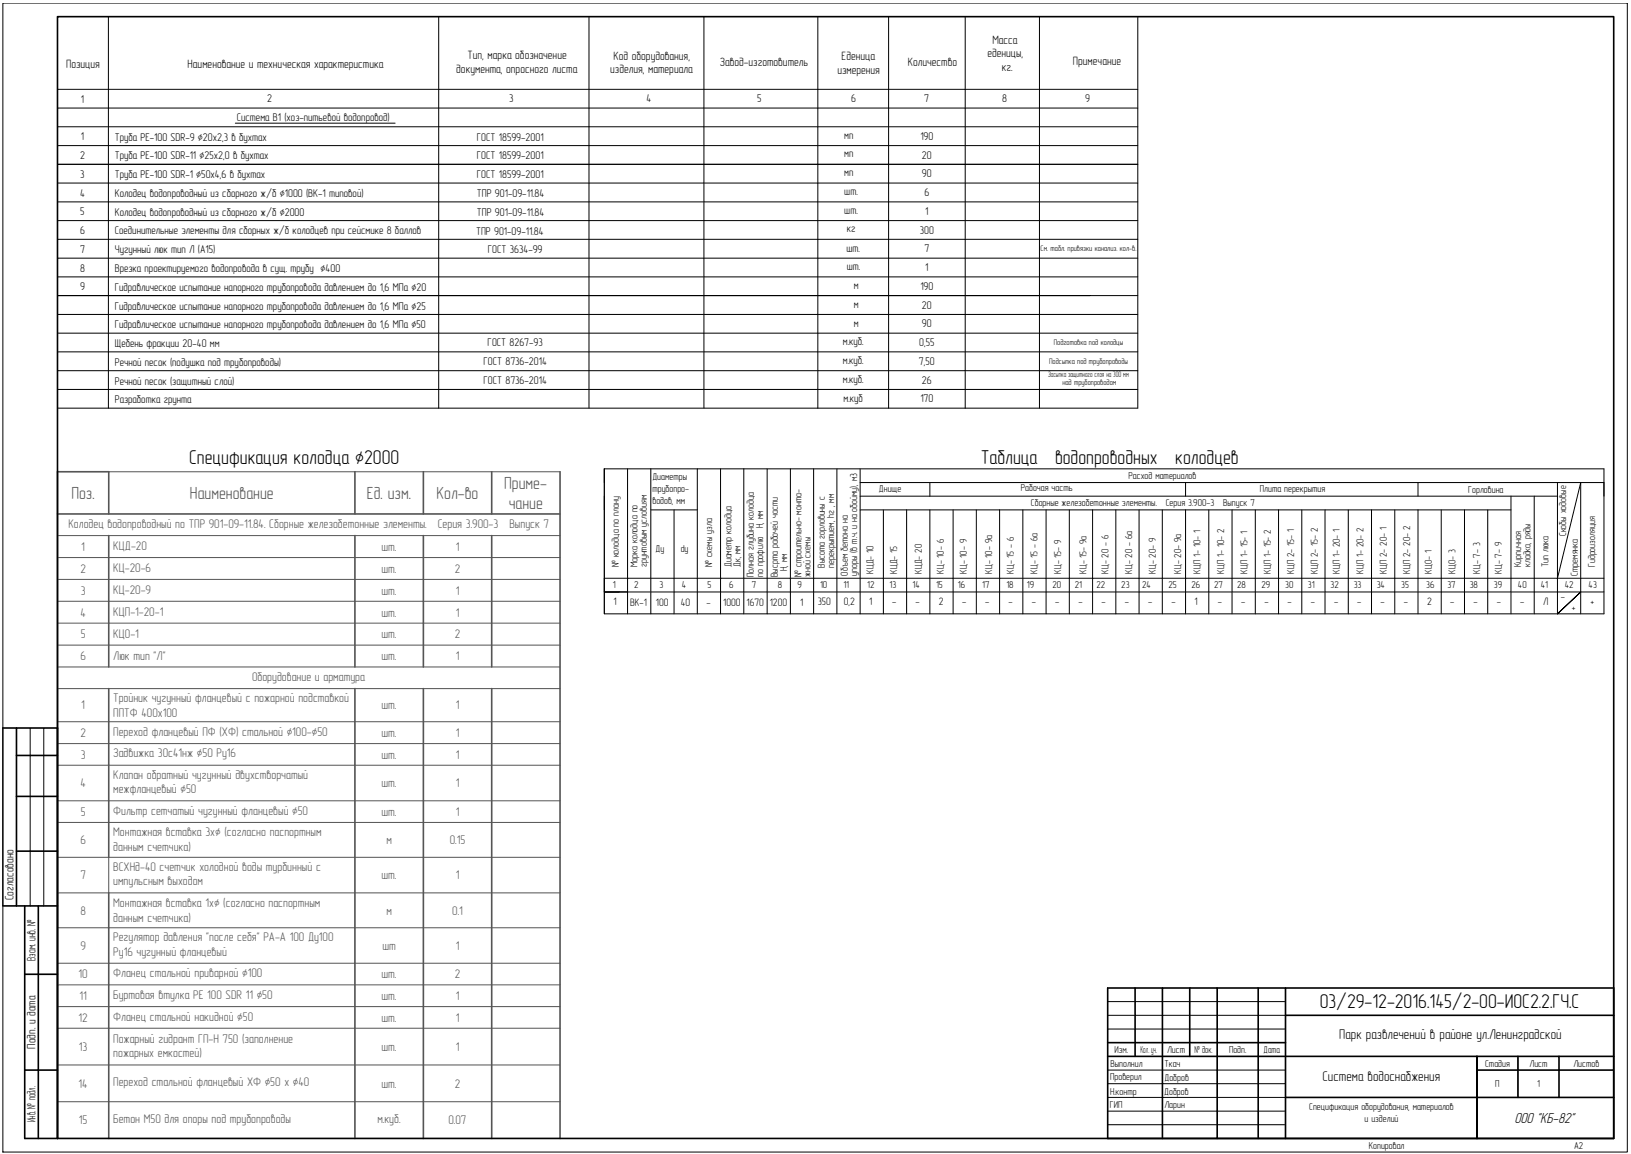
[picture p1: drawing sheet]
<svg xmlns="http://www.w3.org/2000/svg" width="594mm" height="420mm" viewBox="0 0 594 420" stroke-linecap="round" stroke-linejoin="round" font-family="sans-serif">
<defs><g id="words">
<g font-size="7.3">
<text x="68.9" y="168.9">Спецификация колодца ∅2000</text>
<text x="357.2" y="168.9">Таблица</text>
<text x="384.3" y="168.9">водопроводных</text>
<text x="428.1" y="168.9">колодцев</text>
<text x="480.7" y="367.2">03/29-12-2016.145/2-00-ИОС2.2.ГЧ.С</text>
</g>
<g font-size="6.4" fill="#545454">
<text x="183.7" y="178">Приме-</text>
<text x="26" y="181.6">Поз.</text>
<text x="69.2" y="181.6">Наименование</text>
<text x="133.6" y="181.6">Ед. изм.</text>
<text x="159" y="181.6">Кол-во</text>
<text x="185.3" y="185.3">чание</text>
</g>
<text font-size="5.5" x="551.6" y="408.8">ООО &quot;КБ-82&quot;</text>
<g font-size="5.1">
<text x="487.8" y="378.4">Парк развлечений в районе ул.Ленинградской</text>
<text x="481.7" y="393.4">Система водоснабжения</text>
</g>
<g font-size="4.6" fill="#545454">
<text x="24.9" y="192.2">Колодец водопроводный по ТПР 901-09-11.84. Сборные железобетонные элементы.</text>
<text x="159.5" y="192.2">Серия 3.900-3</text>
<text x="185.6" y="192.2">Выпуск 7</text>
<text x="29.6" y="200.5">1</text>
<text x="41.3" y="200.3">КЦД-20</text>
<text x="139" y="200.5">шт.</text>
<text x="166" y="200.5">1</text>
<text x="29.3" y="208.5">2</text>
<text x="41.3" y="208.3">КЦ-20-6</text>
<text x="139" y="208.5">шт.</text>
<text x="165.6" y="208.5">2</text>
<text x="29.4" y="216.5">3</text>
<text x="41.3" y="216.3">КЦ-20-9</text>
<text x="139" y="216.5">шт.</text>
<text x="166" y="216.5">1</text>
<text x="29.3" y="224.5">4</text>
<text x="41.3" y="224.3">КЦП-1-20-1</text>
<text x="139" y="224.5">шт.</text>
<text x="166" y="224.5">1</text>
<text x="29.4" y="232.4">5</text>
<text x="41.3" y="232.2">КЦО-1</text>
<text x="139" y="232.4">шт.</text>
<text x="165.6" y="232.4">2</text>
<text x="29.3" y="240.4">6</text>
<text x="41.3" y="240.4">Люк тип &quot;Л&quot;</text>
<text x="139" y="240.4">шт.</text>
<text x="166" y="240.4">1</text>
<text x="91.8" y="247.9">Оборудование и арматура</text>
<text x="41.3" y="255.7">Тройник чугунный фланцевый с пожарной подставкой</text>
<text x="29.6" y="258.3">1</text>
<text x="41.3" y="260.9">ППТФ 400х100</text>
<text x="139" y="258.3">шт.</text>
<text x="166" y="258.3">1</text>
<text x="29.3" y="268.3">2</text>
<text x="41.3" y="267.9">Переход фланцевый ПФ (ХФ) стальной ∅100-∅50</text>
<text x="139" y="268.3">шт.</text>
<text x="166" y="268.3">1</text>
<text x="41.3" y="275.8">Задвижка 30с41нж ∅50 Ру16</text>
<text x="29.4" y="276.2">3</text>
<text x="139" y="276.2">шт.</text>
<text x="166" y="276.2">1</text>
<text x="29.3" y="286.7">4</text>
<text x="41.3" y="283.6">Клапан обратный чугунный двухстворчатый</text>
<text x="139" y="286.7">шт.</text>
<text x="166" y="286.7">1</text>
<text x="41.3" y="288.8">межфланцевый ∅50</text>
<text x="29.4" y="297">5</text>
<text x="41.3" y="296.6">Фильтр сетчатый чугунный фланцевый ∅50</text>
<text x="139" y="297">шт.</text>
<text x="166" y="297">1</text>
<text x="41.3" y="304.5">Монтажная вставка 3х∅ (согласно паспортным</text>
<text x="29.3" y="307.4">6</text>
<text x="41.3" y="309.9">данным счетчика)</text>
<text x="140.7" y="307.4">м</text>
<text x="163.8" y="307.4">0.15</text>
<text x="41.3" y="317.1">ВСХНд-40 счетчик холодной воды турбинный с</text>
<text x="29.3" y="320.2">7</text>
<text x="41.3" y="322.3">импульсным выходом</text>
<text x="139" y="320.2">шт.</text>
<text x="166" y="320.2">1</text>
<text x="29.3" y="333">8</text>
<text x="41.3" y="330.2">Монтажная вставка 1х∅ (согласно паспортным</text>
<text x="41.3" y="335.6">данным счетчика)</text>
<text x="140.7" y="333">м</text>
<text x="164.7" y="333">0.1</text>
<text x="29.3" y="345.8">9</text>
<text x="41.3" y="342.7">Регулятор давления &quot;после себя&quot; РА-А 100 Ду100</text>
<text x="41.3" y="348">Ру16 чугунный фланцевый</text>
<text x="139.3" y="345.8">шт</text>
<text x="166" y="345.8">1</text>
<text x="28.6" y="356.2">10</text>
<text x="41.3" y="355.7">Фланец стальной приварной ∅100</text>
<text x="139" y="356.2">шт.</text>
<text x="165.6" y="356.2">2</text>
<text x="28.9" y="364.1">11</text>
<text x="41.3" y="363.7">Буртовая втулка PE 100 SDR 11 ∅50</text>
<text x="139" y="364.1">шт.</text>
<text x="166" y="364.1">1</text>
<text x="28.6" y="372">12</text>
<text x="41.3" y="371.7">Фланец стальной накидной ∅50</text>
<text x="139" y="372">шт.</text>
<text x="166" y="372">1</text>
<text x="28.7" y="382.6">13</text>
<text x="41.3" y="379.6">Пожарный гидрант ГП-Н 750 (заполнение</text>
<text x="139" y="382.6">шт.</text>
<text x="166" y="382.6">1</text>
<text x="41.3" y="385">пожарных емкостей)</text>
<text x="41.3" y="395.5">Переход стальной фланцевый ХФ ∅50 х ∅40</text>
<text x="28.6" y="396">14</text>
<text x="139" y="396">шт.</text>
<text x="165.6" y="396">2</text>
<text x="28.7" y="409.4">15</text>
<text x="41.3" y="408.9">Бетон М50 для опоры под трубопроводы</text>
<text x="137.4" y="408.9">м.куб.</text>
<text x="163.4" y="409.4">0.07</text>
</g>
<g font-size="4.4">
<text x="361.5" y="15.9">Масса</text>
<text x="170.3" y="21.5">Тип, марка обозначение</text>
<text x="223.5" y="21.7">Код оборудования,</text>
<text x="306.6" y="21.8">Еденица</text>
<text x="359.6" y="20.9">еденицы,</text>
<text x="390.8" y="23.8">Примечание</text>
<text x="24.1" y="24.7">Позиция</text>
<text x="68.4" y="24.7">Наименование и техническая характеристика</text>
<text x="166.2" y="26.5">документа, опросного листа</text>
<text x="222.3" y="26.7">изделия, материала</text>
<text x="262.2" y="24">Завод-изготовитель</text>
<text x="305" y="26.8">измерения</text>
<text x="330.7" y="24.1">Количество</text>
<text x="364.9" y="25.9">кг.</text>
<text x="4.9" y="327.8" transform="rotate(-90 4.9 327.8)">Согласовано</text>
<text x="13" y="349.8" transform="rotate(-90 13 349.8)">Взам. инв. №</text>
<text x="13" y="381.8" transform="rotate(-90 13 381.8)">Подп. и дата</text>
<text x="13" y="408.6" transform="rotate(-90 13 408.6)">Инв. № подл.</text>
</g>
<g font-size="4.1">
<text x="29.4" y="37.4">1</text>
<text x="97.3" y="37.3">2</text>
<text x="185.5" y="37.3">3</text>
<text x="235.5" y="37.3">4</text>
<text x="275.7" y="37.3">5</text>
<text x="310" y="37.3">6</text>
<text x="336.7" y="37.3">7</text>
<text x="365" y="37.3">8</text>
<text x="395.3" y="37.3">9</text>
<text x="86.3" y="44">Cистема В1 (хоз-питьевой водопровод)</text>
<text x="29.4" y="51.1">1</text>
<text x="41.8" y="51.2">Труба PE-100 SDR-9 ∅20х2,3 в бухтах</text>
<text x="173.7" y="51.2">ГОСТ 18599-2001</text>
<text x="307.5" y="50.5">мп</text>
<text x="335.2" y="50.9">190</text>
<text x="29.2" y="57.9">2</text>
<text x="41.8" y="58.1">Труба PE-100 SDR-11 ∅25х2,0 в бухтах</text>
<text x="173.7" y="58.1">ГОСТ 18599-2001</text>
<text x="307.5" y="57.3">мп</text>
<text x="335.8" y="57.7">20</text>
<text x="29.2" y="64.7">3</text>
<text x="41.8" y="64.9">Труба PE-100 SDR-1 ∅50х4,6 в бухтах</text>
<text x="173.7" y="64.9">ГОСТ 18599-2001</text>
<text x="307.5" y="64.1">мп</text>
<text x="335.8" y="64.6">90</text>
<text x="29.2" y="71.6">4</text>
<text x="41.8" y="71.7">Колодец водопроводный из сборного ж/б ∅1000 (ВК-1 типовой)</text>
<text x="173.7" y="71.8">ТПР 901-09-11.84</text>
<text x="307.5" y="70.9">шт.</text>
<text x="336.7" y="71.4">6</text>
<text x="307.5" y="77.8">шт.</text>
<text x="29.2" y="78.4">5</text>
<text x="41.8" y="78.5">Колодец водопроводный из сборного ж/б ∅2000</text>
<text x="173.7" y="78.7">ТПР 901-09-11.84</text>
<text x="337" y="78.2">1</text>
<text x="29.2" y="85.2">6</text>
<text x="41.8" y="85.4">Соединительные элементы для сборных ж/б колодцев при сейсмике 8 баллов</text>
<text x="173.4" y="85.5">ТПР 901-09-11.84</text>
<text x="308.4" y="84.6">кг</text>
<text x="335" y="85">300</text>
<text x="29.2" y="92">7</text>
<text x="41.8" y="92.2">Чугунный люк тип Л (А15)</text>
<text x="177.7" y="92">ГОСТ 3634-99</text>
<text x="308.3" y="91.6">шт.</text>
<text x="336.7" y="91.9">7</text>
<text x="29.2" y="98.9">8</text>
<text x="41.8" y="99">Врезка проектируемого водопровода в сущ. трубу ∅400</text>
<text x="308.4" y="98.3">шт.</text>
<text x="337" y="98.7">1</text>
<text x="29.2" y="105.7">9</text>
<text x="41.8" y="105.8">Гидравлическое испытание напорного трубопровода давлением до 1,6 МПа ∅20</text>
<text x="311.1" y="105.2">м</text>
<text x="335.2" y="105.5">190</text>
<text x="41.8" y="112.7">Гидравлическое испытание напорного трубопровода давлением до 1,6 МПа ∅25</text>
<text x="311.1" y="112.1">м</text>
<text x="335.8" y="112.4">20</text>
<text x="41.8" y="119.5">Гидравлическое испытание напорного трубопровода давлением до 1,6 МПа ∅50</text>
<text x="311.1" y="118.9">м</text>
<text x="335.8" y="119.2">90</text>
<text x="307" y="125.7">м.куб.</text>
<text x="334.8" y="126">0,55</text>
<text x="41.8" y="126.3">Щебень фракции 20-40 мм</text>
<text x="177.6" y="126.1">ГОСТ 8267-93</text>
<text x="41.8" y="133.2">Речной песок (подушка под трубопроводы)</text>
<text x="176.1" y="132.9">ГОСТ 8736-2014</text>
<text x="307" y="132.6">м.куб.</text>
<text x="334.7" y="132.9">7,50</text>
<text x="41.8" y="140">Речной песок (защитный слой)</text>
<text x="176.1" y="139.8">ГОСТ 8736-2014</text>
<text x="307" y="139.4">м.куб.</text>
<text x="335.8" y="139.7">26</text>
<text x="41.8" y="146.8">Разработка грунта</text>
<text x="307.2" y="146.2">м.куб</text>
<text x="335.2" y="146.5">170</text>
</g>
<g font-size="3.9">
<text x="223.4" y="220.4">1</text>
<text x="229.5" y="220.8">ВК-1</text>
<text x="238.9" y="220.8">100</text>
<text x="247.9" y="220.8">40</text>
<text x="257.4" y="220.8">-</text>
<text x="263.4" y="220.8">1000</text>
<text x="271.9" y="220.8">1670</text>
<text x="280.4" y="220.8">1200</text>
<text x="291.5" y="220.8">1</text>
<text x="297.8" y="220.4">350</text>
<text x="307.3" y="220.4">0,2</text>
<text x="316.6" y="220.4">1</text>
<text x="325" y="220.4">-</text>
<text x="333.5" y="220.4">-</text>
<text x="342" y="220.4">2</text>
<text x="350.4" y="220.4">-</text>
<text x="358.9" y="220.4">-</text>
<text x="367.4" y="220.4">-</text>
<text x="375.8" y="220.4">-</text>
<text x="384.3" y="220.4">-</text>
<text x="392.8" y="220.4">-</text>
<text x="401.3" y="220.4">-</text>
<text x="409.7" y="220.4">-</text>
<text x="418.2" y="220.4">-</text>
<text x="426.7" y="220.4">-</text>
<text x="435.1" y="220.4">1</text>
<text x="443.6" y="220.4">-</text>
<text x="452.1" y="220.4">-</text>
<text x="460.5" y="220.4">-</text>
<text x="469" y="220.4">-</text>
<text x="477.5" y="220.4">-</text>
<text x="485.9" y="220.4">-</text>
<text x="494.4" y="220.4">-</text>
<text x="502.9" y="220.4">-</text>
<text x="511.3" y="220.4">-</text>
<text x="519.8" y="220.4">2</text>
<text x="528.3" y="220.4">-</text>
<text x="536.7" y="220.4">-</text>
<text x="545.2" y="220.4">-</text>
<text x="553.7" y="220.4">-</text>
<text x="562.1" y="220.4">Л</text>
<text x="568.5" y="218.6">-</text>
<text x="579.4" y="220.4">+</text>
<text x="572.5" y="222.3">+</text>
</g>
<g font-size="3.6">
<text x="237.6" y="179.3">трубопро-</text>
<text x="237.6" y="174.7">Диаметры</text>
<text x="320.2" y="179.1">Днище</text>
<text x="371.8" y="178.8">Рабочая часть</text>
<text x="411" y="174.3">Расход материалов</text>
<text x="458.9" y="179.3">Плита перекрытия</text>
<text x="534.8" y="179.4">Горловина</text>
<text x="237.6" y="183.5">водов, мм</text>
<text x="375.5" y="184.3">Сборные железобетонные элементы.</text>
<text x="424.6" y="184.3">Серия 3.900-3</text>
<text x="445.5" y="184.3">Выпуск 7</text>
<text x="278" y="192.3" transform="rotate(-90 278 192.3)">Н, мм</text>
<text x="570.5" y="195.3" transform="rotate(-90 570.5 195.3)">Скобы ходовые</text>
<text x="238.8" y="200.9">Ду</text>
<text x="247.9" y="200.9">dу</text>
<text x="225.4" y="206.5" transform="rotate(-90 225.4 206.5)">№ колодца по плану</text>
<text x="232.2" y="206.5" transform="rotate(-90 232.2 206.5)">Марка колодца по</text>
<text x="235.6" y="206.5" transform="rotate(-90 235.6 206.5)">грунтовым условиям</text>
<text x="259.4" y="206.5" transform="rotate(-90 259.4 206.5)">№ схемы узла</text>
<text x="266.4" y="206.5" transform="rotate(-90 266.4 206.5)">Диаметр колодца</text>
<text x="269.8" y="206.5" transform="rotate(-90 269.8 206.5)">Дк, мм</text>
<text x="286.7" y="208" transform="rotate(-90 286.7 208)">Н, мм</text>
<text x="300.5" y="206.7" transform="rotate(-90 300.5 206.7)">Высота горловины с</text>
<text x="303.9" y="206.7" transform="rotate(-90 303.9 206.7)">перекрытием, hг , мм</text>
<text x="308.8" y="209.6" transform="rotate(-90 308.8 209.6)">Объем бетона на</text>
<text x="312.2" y="209.6" transform="rotate(-90 312.2 209.6)">упоры (в т.ч. и на обойму), м3</text>
<text x="318.1" y="208.9" transform="rotate(-90 318.1 208.9)">КЦД- 10</text>
<text x="326.8" y="208.9" transform="rotate(-90 326.8 208.9)">КЦД- 15</text>
<text x="335.7" y="208.9" transform="rotate(-90 335.7 208.9)">КЦД- 20</text>
<text x="343.8" y="208.9" transform="rotate(-90 343.8 208.9)">КЦ- 10- 6</text>
<text x="352.2" y="208.9" transform="rotate(-90 352.2 208.9)">КЦ- 10- 9</text>
<text x="361.4" y="208.9" transform="rotate(-90 361.4 208.9)">КЦ- 10- 9а</text>
<text x="369.3" y="208.9" transform="rotate(-90 369.3 208.9)">КЦ- 15 - 6</text>
<text x="377.9" y="208.9" transform="rotate(-90 377.9 208.9)">КЦ- 15 - 6а</text>
<text x="386.5" y="208.9" transform="rotate(-90 386.5 208.9)">КЦ- 15- 9</text>
<text x="395.7" y="208.9" transform="rotate(-90 395.7 208.9)">КЦ- 15- 9а</text>
<text x="403.8" y="208.9" transform="rotate(-90 403.8 208.9)">КЦ- 20 - 6</text>
<text x="412.4" y="208.9" transform="rotate(-90 412.4 208.9)">КЦ- 20 - 6а</text>
<text x="421" y="208.9" transform="rotate(-90 421 208.9)">КЦ- 20- 9</text>
<text x="430.2" y="208.9" transform="rotate(-90 430.2 208.9)">КЦ- 20- 9а</text>
<text x="437.3" y="208.9" transform="rotate(-90 437.3 208.9)">КЦП 1- 10- 1</text>
<text x="445.9" y="208.9" transform="rotate(-90 445.9 208.9)">КЦП 1- 10- 2</text>
<text x="454.3" y="208.9" transform="rotate(-90 454.3 208.9)">КЦП 1- 15- 1</text>
<text x="462.9" y="208.9" transform="rotate(-90 462.9 208.9)">КЦП 1- 15- 2</text>
<text x="471.4" y="208.9" transform="rotate(-90 471.4 208.9)">КЦП 2- 15- 1</text>
<text x="480" y="208.9" transform="rotate(-90 480 208.9)">КЦП 2- 15- 2</text>
<text x="488" y="208.9" transform="rotate(-90 488 208.9)">КЦП 1- 20- 1</text>
<text x="496.7" y="208.9" transform="rotate(-90 496.7 208.9)">КЦП 1- 20- 2</text>
<text x="505.1" y="208.9" transform="rotate(-90 505.1 208.9)">КЦП 2- 20- 1</text>
<text x="513.7" y="208.9" transform="rotate(-90 513.7 208.9)">КЦП 2- 20- 2</text>
<text x="521.6" y="208.9" transform="rotate(-90 521.6 208.9)">КЦО- 1</text>
<text x="530.2" y="208.9" transform="rotate(-90 530.2 208.9)">КЦО- 3</text>
<text x="539.1" y="208.9" transform="rotate(-90 539.1 208.9)">КЦ- 7- 3</text>
<text x="547" y="208.9" transform="rotate(-90 547 208.9)">КЦ- 7- 9</text>
<text x="554.1" y="206.5" transform="rotate(-90 554.1 206.5)">Кирпичная</text>
<text x="557.5" y="206.5" transform="rotate(-90 557.5 206.5)">кладка, ряды</text>
<text x="564.1" y="206.5" transform="rotate(-90 564.1 206.5)">Тип люка</text>
<text x="574.7" y="209.7" transform="rotate(-90 574.7 209.7)">Стремянка</text>
<text x="581" y="206.5" transform="rotate(-90 581 206.5)">Гидроизоляция</text>
<text x="223.2" y="213.9">1</text>
<text x="231" y="213.9">2</text>
<text x="240.2" y="213.9">3</text>
<text x="248.4" y="213.9">4</text>
<text x="257.8" y="213.9">5</text>
<text x="265.6" y="213.9">6</text>
<text x="273.8" y="213.9">7</text>
<text x="274.6" y="210.1" transform="rotate(-90 274.6 210.1)">Полная глубина колодца</text>
<text x="278" y="210.1" transform="rotate(-90 278 210.1)">по профилю</text>
<text x="283.3" y="213.9">8</text>
<text x="283.3" y="210.1" transform="rotate(-90 283.3 210.1)">Высрта рабочей части</text>
<text x="290.5" y="213.9">9</text>
<text x="291.9" y="210.1" transform="rotate(-90 291.9 210.1)">№ строительно- монта-</text>
<text x="295.3" y="210.1" transform="rotate(-90 295.3 210.1)">жной схемы</text>
<text x="298.7" y="213.9">10</text>
<text x="307.2" y="213.9">11</text>
<text x="315.9" y="213.9">12</text>
<text x="324" y="213.9">13</text>
<text x="332.4" y="213.9">14</text>
<text x="340.9" y="213.9">15</text>
<text x="348.9" y="213.9">16</text>
<text x="357.7" y="213.9">17</text>
<text x="366.6" y="213.9">18</text>
<text x="374" y="213.9">19</text>
<text x="383.3" y="213.9">20</text>
<text x="391.5" y="213.9">21</text>
<text x="399.4" y="213.9">22</text>
<text x="408.4" y="213.9">23</text>
<text x="416" y="213.9">24</text>
<text x="425.6" y="213.9">25</text>
<text x="434" y="213.9">26</text>
<text x="442.3" y="213.9">27</text>
<text x="450.7" y="213.9">28</text>
<text x="459.5" y="213.9">29</text>
<text x="468.1" y="213.9">30</text>
<text x="476.4" y="213.9">31</text>
<text x="484.7" y="213.9">32</text>
<text x="493.1" y="213.9">33</text>
<text x="501.5" y="213.9">34</text>
<text x="510.4" y="213.9">35</text>
<text x="519.5" y="213.9">36</text>
<text x="527.2" y="213.9">37</text>
<text x="535.3" y="213.9">38</text>
<text x="544.1" y="213.9">39</text>
<text x="552.9" y="213.9">40</text>
<text x="561.2" y="213.9">41</text>
<text x="569.9" y="213.9">42</text>
<text x="578.6" y="213.9">43</text>
<text x="406" y="383.4">Изм.</text>
<text x="415.4" y="383.4">Кол. уч.</text>
<text x="425.1" y="383.4">Лист</text>
<text x="435" y="383.4">№ док.</text>
<text x="447.7" y="383.4">Подп.</text>
<text x="460.3" y="383.4">Дата</text>
<text x="404.5" y="388.4">Выполнил</text>
<text x="424.1" y="388.6">Ткач</text>
<text x="540.9" y="388.3">Стадия</text>
<text x="557.1" y="388.3">Лист</text>
<text x="573.1" y="388.3">Листов</text>
<text x="404.4" y="393.3">Проверил</text>
<text x="424.2" y="393.6">Добров</text>
<text x="544.6" y="395.8">П</text>
<text x="559.8" y="395.8">1</text>
<text x="404.3" y="398.7">Н.контр</text>
<text x="424.1" y="398.7">Добров</text>
<text x="404.2" y="403.5">ГИП</text>
<text x="424.1" y="403.5">Ларин</text>
<text x="476.8" y="404">Спецификация оборудования, материалов</text>
<text x="497" y="408.5">и изделий</text>
<text x="498.6" y="418.2">Копировал</text>
<text x="573.3" y="418.2">A2</text>
</g>
<g font-size="2.9">
<text x="379" y="91.5">См. табл. привязки канализ. кол-в.</text>
<text x="383.8" y="125.6">Подготовка под колодцы</text>
<text x="381.7" y="137.4">Засыпка защитного слоя на 300 мм</text>
<text x="382.1" y="132.4">Подсыпка под трубопроводы</text>
<text x="387" y="140.3">над трубопроводом</text>
</g>
</g></defs>
<!-- layer: 0 -->
<g fill="none" stroke="#000" stroke-width=".36">
<path d="M1 1.1h591.7v418.4h-591.7zM39.5 6.1v142.5M159.8 6.1v142.5M214.5 6.1v142.5M256.4 6.1v142.5M297.9 6.1v142.5M323.7 6.1v142.5M351.6 6.1v142.5M378.6 6.1v142.5M414.4 6.1v142.5h-393.5M20.9 32.5h393.5M20.9 39.3h393.5"/>
<path d="M20.9 59.8h393.5M20.9 46.2h393.5M20.9 53h393.5M85.7 44.8h58.2M20.9 73.5h393.5M20.9 66.6h393.5M20.9 80.3h393.5M20.9 87.1h393.5M20.9 94h393.5M20.9 100.8h393.5M20.9 114.5h393.5M397 107.6h-376.1h393.5"/>
<path d="M20.9 121.3h393.5M20.9 128.1h393.5M20.9 135h393.5M20.9 141.8h393.5M228.6 170.7v52.8M237.1 170.7v52.8M254 170.7v52.8M262.5 170.7v52.8M270.9 170.7v52.8M279.4 170.7v52.8M287.9 170.7v52.8M296.4 170.7v52.8"/>
<path d="M304.8 170.7v52.8M313.3 175.7h270.9M313.3 170.7v52.8M338.7 175.7v5M431.8 175.7v5M516.5 175.7v5M567.3 175.7v47.8M237.1 185.6h16.9M245.5 185.6v37.9M313.3 185.6h237.1M313.3 180.7h254M321.8 185.6v37.9"/>
<path d="M330.2 185.6v37.9M338.7 185.6v37.9M347.2 185.6v37.9M355.6 185.6v37.9M364.1 185.6v37.9M372.6 185.6v37.9M381 185.6v37.9M389.5 185.6v37.9M398 185.6v37.9M406.4 185.6v37.9M414.9 185.6v37.9M423.4 185.6v37.9"/>
<path d="M431.8 185.6v37.9M440.3 185.6v37.9M448.8 185.6v37.9M457.2 185.6v37.9M465.7 185.6v37.9M474.2 185.6v37.9M482.6 185.6v37.9M491.1 185.6v37.9M499.6 185.6v37.9M508 185.6v37.9M516.5 185.6v37.9M525 185.6v37.9"/>
<path d="M533.4 185.6v37.9M541.9 185.6v37.9M550.4 180.7v42.8M558.8 180.7v42.8M567.3 210.5l8.5-34.8v47.8M575.8 215.5l-8.5 8 8.5-8M584.2 210.5h-364.1v5h8.5M584.2 215.5h-364.1v8h364.1v-52.8h-364.1v52.8M1 265.1v64.7M11 265.1v64.7M15.9 265.1v64.7M403.5 374.7h64.7"/>
<path d="M403.5 369.7h64.7M403.5 364.7h64.7M403.5 389.6h64.7M403.5 394.6h64.7M403.5 399.6h64.7M403.5 404.6h64.7M403.5 409.5h64.7"/>
</g>
<g fill="none" stroke="#545454" stroke-width=".59">
<path d="M129.3 171.8v15.3M154.2 171.8v15.3M179.1 171.8v15.3M204 171.8v242.7M20.9 187.1h183.1M39.6 187.1v-15.3h-18.7v242.7M39.6 195v47.8M129.3 195v47.8M154.2 195v47.8M179.1 195v47.8M39.6 250.7v61.4M129.3 250.7v163.8"/>
<path d="M154.2 250.7v163.8M179.1 250.7v163.8M39.6 325.1v89.4"/>
</g>
<g fill="none" stroke="#545454" stroke-width=".36">
<path d="M39.6 171.8h164.4M20.9 195h183.1M20.9 203h183.1M20.9 211h183.1M20.9 218.9h183.1M20.9 226.9h183.1M20.9 234.9h183.1M20.9 242.8h183.1M20.9 250.7h183.1M20.9 262.8h183.1M20.9 270.7h183.1M20.9 278.6h183.1"/>
<path d="M20.9 291.6h183.1M20.9 299.4h183.1M20.9 312.1h183.1M39.6 312.1v13M20.9 325.1h183.1M20.9 337.8h183.1M20.9 350.7h183.1M20.9 358.6h183.1M20.9 366.5h183.1M20.9 374.4h183.1M20.9 387.7h183.1M20.9 401.1h183.1"/>
<path d="M20.9 414.5h183.1"/>
</g>
<!-- layer: 0 -->
<g fill="none" stroke="#000" stroke-width=".59">
<path d="M20.9 6.1h566.9v408.4h-566.9zM1 265.1h19.9v149.4h-11.9v-84.7M6 265.1v64.7M6 275.1h14.9M6 290h14.9M6 309.9h14.9M1 329.8h19.9M14 329.8v84.7M9 354.7h11.9M403.5 359.7h184.3v54.8h-184.3zM413.5 359.7v24.9M423.4 359.7v54.8"/>
<path d="M433.4 359.7v24.9M443.3 359.7v54.8M458.3 359.7v54.8M468.2 359.7v54.8M403.5 379.6h64.7M468.2 369.7h119.6M9 389.6h11.9M403.5 384.6h184.3M468.2 399.6h119.6M538 389.6h49.8M552.9 384.6v15M567.8 384.6v15"/>
<path d="M538 414.5v-29.9v29.9"/>
</g>
<use href="#words"/>
</svg>
